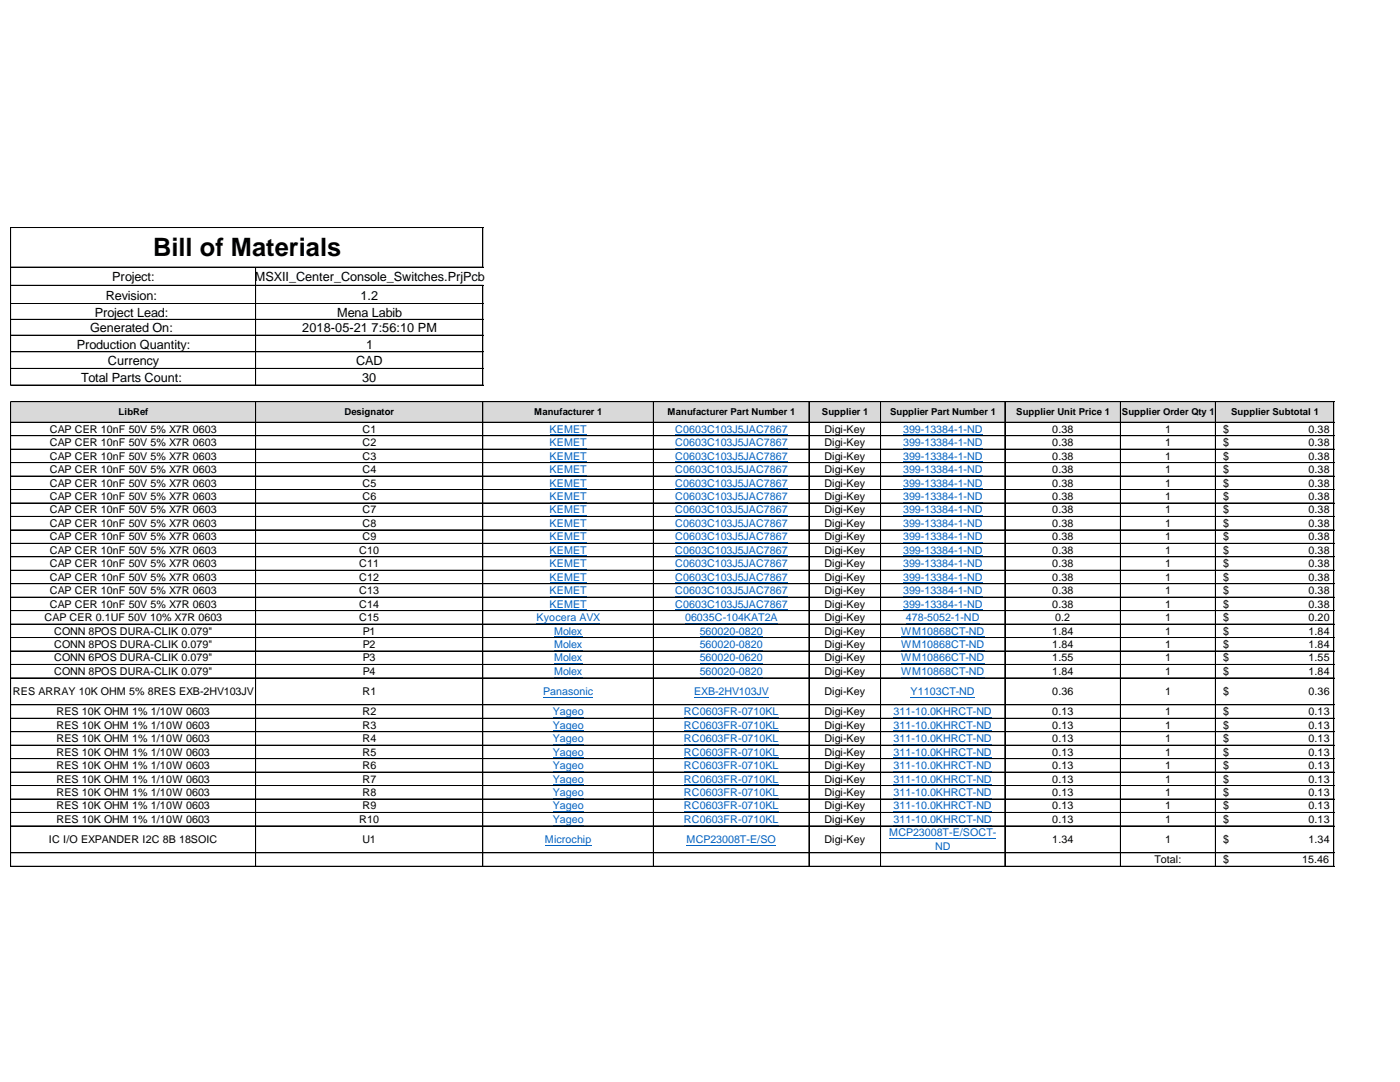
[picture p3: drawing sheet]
<svg xmlns="http://www.w3.org/2000/svg" width="279mm" height="216mm" viewBox="0 0 279 216" stroke-linecap="round" stroke-linejoin="round" font-family="sans-serif">
<defs><g id="words">
<text font-size="5.1" x="30.6" y="51.1">Bill of Materials</text>
<g font-size="2.5">
<text x="21.2" y="59.8">Revision:</text>
<text x="22.4" y="56.1">Project:</text>
<text x="50.9" y="56.1">MSXII_Center_Console_Switches.PrjPcb</text>
<text x="71.9" y="59.8">1.2</text>
<text x="18.9" y="63.2">Project Lead:</text>
<text x="67.3" y="63.2">Mena Labib</text>
<text x="15.3" y="69.6">Production Quantity:</text>
<text x="18" y="66.3">Generated On:</text>
<text x="60.3" y="66.3">2018-05-21 7:56:10 PM</text>
<text x="73" y="69.6">1</text>
<text x="16.2" y="76.2">Total Parts Count:</text>
<text x="21.5" y="72.9">Currency</text>
<text x="71.1" y="72.9">CAD</text>
<text x="72.3" y="76.2">30</text>
</g>
<g font-size="2.1">
<text x="9.9" y="86.3">CAP CER 10nF 50V 5% X7R 0603</text>
<text x="9.9" y="89">CAP CER 10nF 50V 5% X7R 0603</text>
<text x="72.3" y="86.3">C1</text>
<text x="72.3" y="89">C2</text>
<text x="164.5" y="86.3">Digi-Key</text>
<text x="164.5" y="89">Digi-Key</text>
<text x="210" y="86.3">0.38</text>
<text x="210" y="89">0.38</text>
<text x="232.5" y="86.3">1</text>
<text x="232.5" y="89">1</text>
<text x="244.1" y="86.3">$</text>
<text x="244.1" y="89">$</text>
<text x="261.1" y="86.3">0.38</text>
<text x="261.1" y="89">0.38</text>
<text x="9.9" y="91.7">CAP CER 10nF 50V 5% X7R 0603</text>
<text x="9.9" y="94.4">CAP CER 10nF 50V 5% X7R 0603</text>
<text x="72.3" y="91.7">C3</text>
<text x="72.3" y="94.4">C4</text>
<text x="164.5" y="91.7">Digi-Key</text>
<text x="164.5" y="94.4">Digi-Key</text>
<text x="210" y="91.7">0.38</text>
<text x="210" y="94.4">0.38</text>
<text x="232.5" y="91.7">1</text>
<text x="232.5" y="94.4">1</text>
<text x="244.1" y="91.7">$</text>
<text x="244.1" y="94.4">$</text>
<text x="261.1" y="91.7">0.38</text>
<text x="261.1" y="94.4">0.38</text>
<text x="9.9" y="97.1">CAP CER 10nF 50V 5% X7R 0603</text>
<text x="9.9" y="99.8">CAP CER 10nF 50V 5% X7R 0603</text>
<text x="72.3" y="97.1">C5</text>
<text x="72.3" y="99.8">C6</text>
<text x="164.5" y="97.1">Digi-Key</text>
<text x="164.5" y="99.8">Digi-Key</text>
<text x="210" y="97.1">0.38</text>
<text x="210" y="99.8">0.38</text>
<text x="232.5" y="97.1">1</text>
<text x="232.5" y="99.8">1</text>
<text x="244.1" y="97.1">$</text>
<text x="244.1" y="99.8">$</text>
<text x="261.1" y="97.1">0.38</text>
<text x="261.1" y="99.8">0.38</text>
<text x="9.9" y="102.4">CAP CER 10nF 50V 5% X7R 0603</text>
<text x="9.9" y="105.1">CAP CER 10nF 50V 5% X7R 0603</text>
<text x="9.9" y="107.8">CAP CER 10nF 50V 5% X7R 0603</text>
<text x="72.3" y="102.4">C7</text>
<text x="72.3" y="105.1">C8</text>
<text x="72.3" y="107.8">C9</text>
<text x="164.5" y="102.4">Digi-Key</text>
<text x="164.5" y="105.1">Digi-Key</text>
<text x="164.5" y="107.8">Digi-Key</text>
<text x="210" y="102.4">0.38</text>
<text x="210" y="105.1">0.38</text>
<text x="210" y="107.8">0.38</text>
<text x="232.5" y="102.4">1</text>
<text x="232.5" y="105.1">1</text>
<text x="232.5" y="107.8">1</text>
<text x="244.1" y="102.4">$</text>
<text x="244.1" y="105.1">$</text>
<text x="244.1" y="107.8">$</text>
<text x="261.1" y="102.4">0.38</text>
<text x="261.1" y="105.1">0.38</text>
<text x="261.1" y="107.8">0.38</text>
<text x="9.9" y="110.5">CAP CER 10nF 50V 5% X7R 0603</text>
<text x="9.9" y="113.2">CAP CER 10nF 50V 5% X7R 0603</text>
<text x="71.7" y="110.5">C10</text>
<text x="71.7" y="113.2">C11</text>
<text x="164.5" y="110.5">Digi-Key</text>
<text x="164.5" y="113.2">Digi-Key</text>
<text x="210" y="110.5">0.38</text>
<text x="210" y="113.2">0.38</text>
<text x="232.5" y="110.5">1</text>
<text x="232.5" y="113.2">1</text>
<text x="244.1" y="110.5">$</text>
<text x="244.1" y="113.2">$</text>
<text x="261.1" y="110.5">0.38</text>
<text x="261.1" y="113.2">0.38</text>
<text x="9.9" y="115.9">CAP CER 10nF 50V 5% X7R 0603</text>
<text x="9.9" y="118.6">CAP CER 10nF 50V 5% X7R 0603</text>
<text x="71.7" y="115.9">C12</text>
<text x="71.7" y="118.6">C13</text>
<text x="164.5" y="115.9">Digi-Key</text>
<text x="164.5" y="118.6">Digi-Key</text>
<text x="210" y="115.9">0.38</text>
<text x="210" y="118.6">0.38</text>
<text x="232.5" y="115.9">1</text>
<text x="232.5" y="118.6">1</text>
<text x="244.1" y="115.9">$</text>
<text x="244.1" y="118.6">$</text>
<text x="261.1" y="115.9">0.38</text>
<text x="261.1" y="118.6">0.38</text>
<text x="8.9" y="123.9">CAP CER 0.1UF 50V 10% X7R 0603</text>
<text x="9.9" y="121.2">CAP CER 10nF 50V 5% X7R 0603</text>
<text x="71.7" y="121.2">C14</text>
<text x="71.7" y="123.9">C15</text>
<text x="164.5" y="121.2">Digi-Key</text>
<text x="164.5" y="123.9">Digi-Key</text>
<text x="210" y="121.2">0.38</text>
<text x="210.6" y="123.9">0.2</text>
<text x="232.5" y="121.2">1</text>
<text x="232.5" y="123.9">1</text>
<text x="244.1" y="121.2">$</text>
<text x="244.1" y="123.9">$</text>
<text x="261.1" y="121.2">0.38</text>
<text x="261.1" y="123.9">0.20</text>
<text x="10.8" y="126.6">CONN 8POS DURA-CLIK 0.079&quot;</text>
<text x="10.8" y="129.3">CONN 8POS DURA-CLIK 0.079&quot;</text>
<text x="10.8" y="132">CONN 6POS DURA-CLIK 0.079&quot;</text>
<text x="72.4" y="126.6">P1</text>
<text x="72.4" y="129.3">P2</text>
<text x="72.4" y="132">P3</text>
<text x="164.5" y="126.6">Digi-Key</text>
<text x="164.5" y="129.3">Digi-Key</text>
<text x="164.5" y="132">Digi-Key</text>
<text x="210" y="126.6">1.84</text>
<text x="210" y="129.3">1.84</text>
<text x="210" y="132">1.55</text>
<text x="232.5" y="126.6">1</text>
<text x="232.5" y="129.3">1</text>
<text x="232.5" y="132">1</text>
<text x="244.1" y="126.6">$</text>
<text x="244.1" y="129.3">$</text>
<text x="244.1" y="132">$</text>
<text x="261.1" y="126.6">1.84</text>
<text x="261.1" y="129.3">1.84</text>
<text x="261.1" y="132">1.55</text>
<text x="10.8" y="134.7">CONN 8POS DURA-CLIK 0.079&quot;</text>
<text x="72.4" y="134.7">P4</text>
<text x="164.5" y="134.7">Digi-Key</text>
<text x="210" y="134.7">1.84</text>
<text x="232.5" y="134.7">1</text>
<text x="244.1" y="134.7">$</text>
<text x="261.1" y="134.7">1.84</text>
<text x="2.6" y="138.7">RES ARRAY 10K OHM 5% 8RES EXB-2HV103JV</text>
<text x="11.3" y="142.7">RES 10K OHM 1% 1/10W 0603</text>
<text x="72.3" y="138.7">R1</text>
<text x="72.3" y="142.7">R2</text>
<text x="164.5" y="138.7">Digi-Key</text>
<text x="164.5" y="142.7">Digi-Key</text>
<text x="210" y="138.7">0.36</text>
<text x="210" y="142.7">0.13</text>
<text x="232.5" y="138.7">1</text>
<text x="232.5" y="142.7">1</text>
<text x="244.1" y="138.7">$</text>
<text x="244.1" y="142.7">$</text>
<text x="261.1" y="138.7">0.36</text>
<text x="261.1" y="142.7">0.13</text>
<text x="11.3" y="145.4">RES 10K OHM 1% 1/10W 0603</text>
<text x="11.3" y="148.1">RES 10K OHM 1% 1/10W 0603</text>
<text x="72.3" y="145.4">R3</text>
<text x="72.3" y="148.1">R4</text>
<text x="164.5" y="145.4">Digi-Key</text>
<text x="164.5" y="148.1">Digi-Key</text>
<text x="210" y="145.4">0.13</text>
<text x="210" y="148.1">0.13</text>
<text x="232.5" y="145.4">1</text>
<text x="232.5" y="148.1">1</text>
<text x="244.1" y="145.4">$</text>
<text x="244.1" y="148.1">$</text>
<text x="261.1" y="145.4">0.13</text>
<text x="261.1" y="148.1">0.13</text>
<text x="11.3" y="150.8">RES 10K OHM 1% 1/10W 0603</text>
<text x="11.3" y="153.5">RES 10K OHM 1% 1/10W 0603</text>
<text x="72.3" y="150.8">R5</text>
<text x="72.3" y="153.5">R6</text>
<text x="164.5" y="150.8">Digi-Key</text>
<text x="164.5" y="153.5">Digi-Key</text>
<text x="210" y="150.8">0.13</text>
<text x="210" y="153.5">0.13</text>
<text x="232.5" y="150.8">1</text>
<text x="232.5" y="153.5">1</text>
<text x="244.1" y="150.8">$</text>
<text x="244.1" y="153.5">$</text>
<text x="261.1" y="150.8">0.13</text>
<text x="261.1" y="153.5">0.13</text>
<text x="11.3" y="156.1">RES 10K OHM 1% 1/10W 0603</text>
<text x="11.3" y="158.8">RES 10K OHM 1% 1/10W 0603</text>
<text x="11.3" y="161.5">RES 10K OHM 1% 1/10W 0603</text>
<text x="72.3" y="156.1">R7</text>
<text x="72.3" y="158.8">R8</text>
<text x="72.3" y="161.5">R9</text>
<text x="164.5" y="156.1">Digi-Key</text>
<text x="164.5" y="158.8">Digi-Key</text>
<text x="164.5" y="161.5">Digi-Key</text>
<text x="210" y="156.1">0.13</text>
<text x="210" y="158.8">0.13</text>
<text x="210" y="161.5">0.13</text>
<text x="232.5" y="156.1">1</text>
<text x="232.5" y="158.8">1</text>
<text x="232.5" y="161.5">1</text>
<text x="244.1" y="156.1">$</text>
<text x="244.1" y="158.8">$</text>
<text x="244.1" y="161.5">$</text>
<text x="261.1" y="156.1">0.13</text>
<text x="261.1" y="158.8">0.13</text>
<text x="261.1" y="161.5">0.13</text>
<text x="11.3" y="164.2">RES 10K OHM 1% 1/10W 0603</text>
<text x="71.7" y="164.2">R10</text>
<text x="164.5" y="164.2">Digi-Key</text>
<text x="210" y="164.2">0.13</text>
<text x="232.5" y="164.2">1</text>
<text x="244.1" y="164.2">$</text>
<text x="261.1" y="164.2">0.13</text>
<text x="9.8" y="168.2">IC I/O EXPANDER I2C 8B 18SOIC</text>
<text x="72.3" y="168.2">U1</text>
<text x="164.5" y="168.2">Digi-Key</text>
<text x="210" y="168.2">1.34</text>
<text x="230.4" y="172.3">Total:</text>
<text x="232.5" y="168.2">1</text>
<text x="244.1" y="168.2">$</text>
<text x="244.1" y="172.3">$</text>
<text x="259.9" y="172.3">15.46</text>
<text x="261.1" y="168.2">1.34</text>
</g>
<g font-size="2.1" fill="#0563c1">
<text x="109.7" y="86.3">KEMET</text>
<text x="109.7" y="89">KEMET</text>
<text x="134.7" y="86.3">C0603C103J5JAC7867</text>
<text x="134.7" y="89">C0603C103J5JAC7867</text>
<text x="180.2" y="86.3">399-13384-1-ND</text>
<text x="180.2" y="89">399-13384-1-ND</text>
<text x="109.7" y="91.7">KEMET</text>
<text x="109.7" y="94.4">KEMET</text>
<text x="134.7" y="91.7">C0603C103J5JAC7867</text>
<text x="134.7" y="94.4">C0603C103J5JAC7867</text>
<text x="180.2" y="91.7">399-13384-1-ND</text>
<text x="180.2" y="94.4">399-13384-1-ND</text>
<text x="109.7" y="97.1">KEMET</text>
<text x="109.7" y="99.8">KEMET</text>
<text x="134.7" y="97.1">C0603C103J5JAC7867</text>
<text x="134.7" y="99.8">C0603C103J5JAC7867</text>
<text x="180.2" y="97.1">399-13384-1-ND</text>
<text x="180.2" y="99.8">399-13384-1-ND</text>
<text x="109.7" y="102.4">KEMET</text>
<text x="109.7" y="105.1">KEMET</text>
<text x="109.7" y="107.8">KEMET</text>
<text x="134.7" y="102.4">C0603C103J5JAC7867</text>
<text x="134.7" y="105.1">C0603C103J5JAC7867</text>
<text x="134.7" y="107.8">C0603C103J5JAC7867</text>
<text x="180.2" y="102.4">399-13384-1-ND</text>
<text x="180.2" y="105.1">399-13384-1-ND</text>
<text x="180.2" y="107.8">399-13384-1-ND</text>
<text x="109.7" y="110.5">KEMET</text>
<text x="109.7" y="113.2">KEMET</text>
<text x="134.7" y="110.5">C0603C103J5JAC7867</text>
<text x="134.7" y="113.2">C0603C103J5JAC7867</text>
<text x="180.2" y="110.5">399-13384-1-ND</text>
<text x="180.2" y="113.2">399-13384-1-ND</text>
<text x="109.7" y="115.9">KEMET</text>
<text x="109.7" y="118.6">KEMET</text>
<text x="134.7" y="115.9">C0603C103J5JAC7867</text>
<text x="134.7" y="118.6">C0603C103J5JAC7867</text>
<text x="180.2" y="115.9">399-13384-1-ND</text>
<text x="180.2" y="118.6">399-13384-1-ND</text>
<text x="107.1" y="123.9">Kyocera AVX</text>
<text x="109.7" y="121.2">KEMET</text>
<text x="134.7" y="121.2">C0603C103J5JAC7867</text>
<text x="136.7" y="123.9">06035C-104KAT2A</text>
<text x="180.2" y="121.2">399-13384-1-ND</text>
<text x="180.8" y="123.9">478-5052-1-ND</text>
<text x="110.6" y="126.6">Molex</text>
<text x="110.6" y="129.3">Molex</text>
<text x="110.6" y="132">Molex</text>
<text x="139.6" y="126.6">560020-0820</text>
<text x="139.6" y="129.3">560020-0820</text>
<text x="139.6" y="132">560020-0620</text>
<text x="179.8" y="126.6">WM10868CT-ND</text>
<text x="179.8" y="129.3">WM10868CT-ND</text>
<text x="179.8" y="132">WM10866CT-ND</text>
<text x="110.6" y="134.7">Molex</text>
<text x="139.6" y="134.7">560020-0820</text>
<text x="179.8" y="134.7">WM10868CT-ND</text>
<text x="108.4" y="138.7">Panasonic</text>
<text x="110.3" y="142.7">Yageo</text>
<text x="136.5" y="142.7">RC0603FR-0710KL</text>
<text x="138.5" y="138.7">EXB-2HV103JV</text>
<text x="178.3" y="142.7">311-10.0KHRCT-ND</text>
<text x="181.7" y="138.7">Y1103CT-ND</text>
<text x="110.3" y="145.4">Yageo</text>
<text x="110.3" y="148.1">Yageo</text>
<text x="136.5" y="145.4">RC0603FR-0710KL</text>
<text x="136.5" y="148.1">RC0603FR-0710KL</text>
<text x="178.3" y="145.4">311-10.0KHRCT-ND</text>
<text x="178.3" y="148.1">311-10.0KHRCT-ND</text>
<text x="110.3" y="150.8">Yageo</text>
<text x="110.3" y="153.5">Yageo</text>
<text x="136.5" y="150.8">RC0603FR-0710KL</text>
<text x="136.5" y="153.5">RC0603FR-0710KL</text>
<text x="178.3" y="150.8">311-10.0KHRCT-ND</text>
<text x="178.3" y="153.5">311-10.0KHRCT-ND</text>
<text x="110.3" y="156.1">Yageo</text>
<text x="110.3" y="158.8">Yageo</text>
<text x="110.3" y="161.5">Yageo</text>
<text x="136.5" y="156.1">RC0603FR-0710KL</text>
<text x="136.5" y="158.8">RC0603FR-0710KL</text>
<text x="136.5" y="161.5">RC0603FR-0710KL</text>
<text x="178.3" y="156.1">311-10.0KHRCT-ND</text>
<text x="178.3" y="158.8">311-10.0KHRCT-ND</text>
<text x="178.3" y="161.5">311-10.0KHRCT-ND</text>
<text x="110.3" y="164.2">Yageo</text>
<text x="136.5" y="164.2">RC0603FR-0710KL</text>
<text x="177.5" y="166.9">MCP23008T-E/SOCT-</text>
<text x="178.3" y="164.2">311-10.0KHRCT-ND</text>
<text x="108.7" y="168.2">Microchip</text>
<text x="137" y="168.2">MCP23008T-E/SO</text>
<text x="186.6" y="169.6">ND</text>
</g>
<g font-size="1.9">
<text x="23.7" y="82.8">LibRef</text>
<text x="68.8" y="82.8">Designator</text>
<text x="106.6" y="82.8">Manufacturer 1</text>
<text x="133.2" y="82.8">Manufacturer Part Number 1</text>
<text x="164" y="82.8">Supplier 1</text>
<text x="177.6" y="82.8">Supplier Part Number 1</text>
<text x="202.8" y="82.8">Supplier Unit Price 1</text>
<text x="223.9" y="82.8">Supplier Order Qty 1</text>
<text x="245.7" y="82.8">Supplier Subtotal 1</text>
</g>
</g></defs>
<path d="M2.1 80.1h264.2v4.2h-264.2z" fill="#d9d9d9"/>
<g fill="none" stroke="#0563c1" stroke-width=".2">
<path d="M109.7 86.8h7.3M109.7 89.5h7.3M109.7 92.1h7.3M109.7 94.8h7.3M109.7 97.5h7.3M134.7 86.8h22.5M134.7 89.5h22.5M134.7 92.1h22.5M134.7 94.8h22.5M134.7 97.5h22.5M180.2 86.8h15.9M180.2 89.5h15.9"/>
<path d="M180.2 92.1h15.9M180.2 94.8h15.9M180.2 97.5h15.9M109.7 100.2h7.3M109.7 102.9h7.3M109.7 105.6h7.3M109.7 108.3h7.3M109.7 110.9h7.3M109.7 113.6h7.3M109.7 116.3h7.3M109.7 119h7.3M134.7 100.2h22.5"/>
<path d="M134.7 102.9h22.5M134.7 105.6h22.5M134.7 108.3h22.5M134.7 110.9h22.5M134.7 113.6h22.5M134.7 116.3h22.5M134.7 119h22.5M180.2 100.2h15.9M180.2 102.9h15.9M180.2 105.6h15.9M180.2 108.3h15.9M180.2 110.9h15.9"/>
<path d="M180.2 113.6h15.9M180.2 116.3h15.9M180.2 119h15.9M107.1 124.4h12.6M108.4 139.1h10M109.7 121.7h7.3M110.6 127.1h5.6M110.6 129.7h5.6M110.6 132.4h5.6M110.6 135.1h5.6M134.7 121.7h22.5M136.7 124.4h18.5"/>
<path d="M138.5 139.1h14.9M139.6 127.1h12.6M139.6 129.7h12.6M139.6 132.4h12.6M139.6 135.1h12.6M179.8 127.1h16.6M179.8 129.7h16.6M179.8 132.4h16.6M179.8 135.1h16.6M180.2 121.7h15.9M180.8 124.4h14.7M181.7 139.1h12.8"/>
<path d="M110.3 143.2h6.2M110.3 145.8h6.2M110.3 148.5h6.2M110.3 151.2h6.2M110.3 153.9h6.2M110.3 156.6h6.2M110.3 159.3h6.2M136.5 143.2h18.9M136.5 145.8h18.9M136.5 148.5h18.9M136.5 151.2h18.9M136.5 153.9h18.9"/>
<path d="M136.5 156.6h18.9M136.5 159.3h18.9M178.3 143.2h19.6M178.3 145.8h19.6M178.3 148.5h19.6M178.3 151.2h19.6M178.3 153.9h19.6M178.3 156.6h19.6M178.3 159.3h19.6M108.7 168.7h9.3M110.3 162h6.2M110.3 164.6h6.2"/>
<path d="M136.5 162h18.9M136.5 164.6h18.9M137 168.7h17.8M177.5 167.3h21.3M178.3 162h19.6M178.3 164.6h19.6M186.6 170h3.1"/>
</g>
<g fill="none" stroke="#000" stroke-width=".2">
<path d="M2.1 45.4v31.5M2.2 45.4v31.5M2.2 45.4h94.2M2.2 53.3h94.2M2.2 56.9h94.2M2.2 57h94.2M51 53.4v23.5M96.3 45.5v7.9M96.3 57v19.9M96.4 45.5v7.9M96.4 57v19.9M2.2 60.6h94.2"/>
<path d="M2.2 63.7h94.2M2.2 63.8h94.2M2.2 66.9h94.2M2.2 70.2h94.2M2.2 73.5h94.2M2.2 73.6h94.2M2.2 76.8h94.2M2.2 76.9h94.2M2.1 80.1v92.8M2.2 80.1v92.8M2.2 80.1h264.1M2.2 80.2h264.1"/>
<path d="M2.2 84.3h264.1M2.2 86.9h264.1M2.2 87h264.1M2.2 89.6h264.1M2.2 89.7h264.1M2.2 92.3h264.1M2.2 95h264.1M2.2 97.7h264.1M51 80.2v92.7M96.3 80.2v92.7M96.4 80.2v92.7M130.4 80.2v92.7"/>
<path d="M161.4 80.2l.1 92.7M175.7 80.2v92.7M175.8 80.2v92.7M200.5 80.2v92.7M200.6 80.2v92.7M223.6 80.2v92.7M242.6 80.2v92.7M266.2 80.2v92.7M2.2 100.4h264.1M2.2 103h264.1M2.2 103.1h264.1M2.2 105.7h264.1"/>
<path d="M2.2 105.8h264.1M2.2 108.4h264.1M2.2 108.5h264.1M2.2 111.1h264.1M2.2 113.8h264.1M2.2 116.5h264.1M2.2 119.2h264.1M2.2 121.8h264.1M2.2 121.9h264.1M2.2 124.5h264.1M2.2 124.6h264.1M2.2 127.2h264.1"/>
<path d="M2.2 129.9h264.1M2.2 132.6h264.1M2.2 135.3h264.1M2.2 140.6h264.1M2.2 143.3h264.1M2.2 146h264.1M2.2 148.7h264.1M2.2 151.4h264.1M2.2 154.1h264.1M2.2 156.7h264.1M2.2 159.4h264.1M2.2 159.5h264.1"/>
<path d="M2.2 162.1h264.1M2.2 162.2h264.1M2.2 164.8h264.1M2.2 170.2h264.1M2.2 172.9h264.1"/>
</g>
<use href="#words"/>
</svg>
